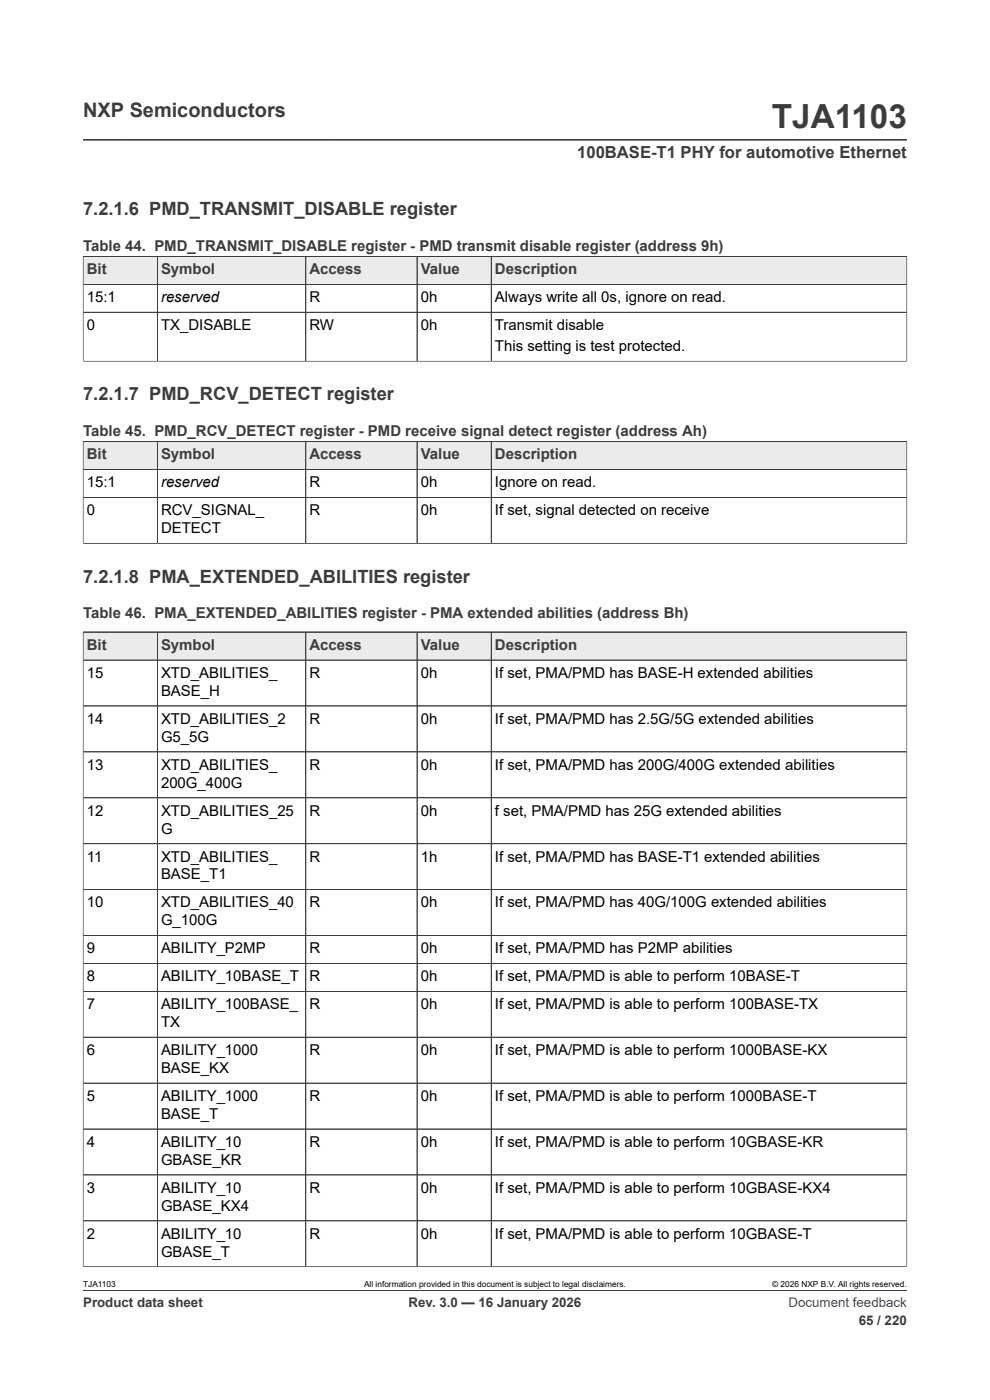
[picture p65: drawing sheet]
<svg xmlns="http://www.w3.org/2000/svg" width="210mm" height="297mm" viewBox="0 0 210 297" stroke-linecap="round" stroke-linejoin="round" font-family="sans-serif">
<defs><g id="words">
<text font-size="7.1" fill="#3c3c3c" x="163.7" y="27.2">TJA1103</text>
<text font-size="4.2" fill="#3c3c3c" x="17.6" y="24.8">NXP Semiconductors</text>
<g font-size="3.9" fill="#3c3c3c">
<text x="17.6" y="45.7">7.2.1.6 PMD_TRANSMIT_DISABLE register</text>
<text x="17.6" y="85">7.2.1.7 PMD_RCV_DETECT register</text>
<text x="17.6" y="123.6">7.2.1.8 PMA_EXTENDED_ABILITIES register</text>
</g>
<text font-size="3.5" fill="#3c3c3c" x="122.4" y="33.5">100BASE-T1 PHY for automotive Ethernet</text>
<g font-size="3.2" fill="#3c3c3c">
<text x="17.6" y="53.2">Table 44. PMD_TRANSMIT_DISABLE register - PMD transmit disable register (address 9h)</text>
<text x="18.4" y="58.2">Bit</text>
<text x="34.2" y="58.2">Symbol</text>
<text x="65.6" y="58.2">Access</text>
<text x="89.2" y="58.2">Value</text>
<text x="105" y="58.2">Description</text>
<text x="17.6" y="92.5">Table 45. PMD_RCV_DETECT register - PMD receive signal detect register (address Ah)</text>
<text x="18.4" y="97.5">Bit</text>
<text x="34.2" y="97.5">Symbol</text>
<text x="65.6" y="97.5">Access</text>
<text x="89.2" y="97.5">Value</text>
<text x="105" y="97.5">Description</text>
<text x="17.6" y="131.2">Table 46. PMA_EXTENDED_ABILITIES register - PMA extended abilities (address Bh)</text>
<text x="18.4" y="137.9">Bit</text>
<text x="34.2" y="137.9">Symbol</text>
<text x="65.6" y="137.9">Access</text>
<text x="89.2" y="137.9">Value</text>
<text x="105" y="137.9">Description</text>
</g>
<g font-size="3.2">
<text x="18.4" y="64.1">15:1</text>
<text x="34.2" y="64.1">reserved</text>
<text x="65.6" y="64.1">R</text>
<text x="89.2" y="64.1">0h</text>
<text x="105" y="64.1">Always write all 0s, ignore on read.</text>
<text x="18.4" y="70">0</text>
<text x="34.2" y="70">TX_DISABLE</text>
<text x="65.6" y="70">RW</text>
<text x="89.2" y="70">0h</text>
<text x="105" y="70">Transmit disable</text>
<text x="105" y="74.5">This setting is test protected.</text>
<text x="18.4" y="103.4">15:1</text>
<text x="34.2" y="103.4">reserved</text>
<text x="65.6" y="103.4">R</text>
<text x="89.2" y="103.4">0h</text>
<text x="105" y="103.4">Ignore on read.</text>
<text x="18.4" y="109.3">0</text>
<text x="34.2" y="109.3">RCV_SIGNAL_</text>
<text x="34.2" y="113.1">DETECT</text>
<text x="65.6" y="109.3">R</text>
<text x="89.2" y="109.3">0h</text>
<text x="105" y="109.3">If set, signal detected on receive</text>
<text x="18.4" y="143.8">15</text>
<text x="34.2" y="143.8">XTD_ABILITIES_</text>
<text x="65.6" y="143.8">R</text>
<text x="89.2" y="143.8">0h</text>
<text x="105" y="143.8">If set, PMA/PMD has BASE-H extended abilities</text>
<text x="34.2" y="147.6">BASE_H</text>
<text x="18.4" y="153.6">14</text>
<text x="34.2" y="153.6">XTD_ABILITIES_2</text>
<text x="65.6" y="153.6">R</text>
<text x="89.2" y="153.6">0h</text>
<text x="105" y="153.6">If set, PMA/PMD has 2.5G/5G extended abilities</text>
<text x="34.2" y="157.4">G5_5G</text>
<text x="18.4" y="163.3">13</text>
<text x="34.2" y="163.3">XTD_ABILITIES_</text>
<text x="34.2" y="167.1">200G_400G</text>
<text x="65.6" y="163.3">R</text>
<text x="89.2" y="163.3">0h</text>
<text x="105" y="163.3">If set, PMA/PMD has 200G/400G extended abilities</text>
<text x="18.4" y="173">12</text>
<text x="34.2" y="173">XTD_ABILITIES_25</text>
<text x="65.6" y="173">R</text>
<text x="89.2" y="173">0h</text>
<text x="105" y="173">f set, PMA/PMD has 25G extended abilities</text>
<text x="34.2" y="176.8">G</text>
<text x="18.4" y="182.8">11</text>
<text x="34.2" y="182.8">XTD_ABILITIES_</text>
<text x="65.6" y="182.8">R</text>
<text x="89.2" y="182.8">1h</text>
<text x="105" y="182.8">If set, PMA/PMD has BASE-T1 extended abilities</text>
<text x="34.2" y="186.6">BASE_T1</text>
<text x="18.4" y="192.5">10</text>
<text x="34.2" y="192.5">XTD_ABILITIES_40</text>
<text x="34.2" y="196.3">G_100G</text>
<text x="65.6" y="192.5">R</text>
<text x="89.2" y="192.5">0h</text>
<text x="105" y="192.5">If set, PMA/PMD has 40G/100G extended abilities</text>
<text x="18.4" y="202.2">9</text>
<text x="34.2" y="202.2">ABILITY_P2MP</text>
<text x="65.6" y="202.2">R</text>
<text x="89.2" y="202.2">0h</text>
<text x="105" y="202.2">If set, PMA/PMD has P2MP abilities</text>
<text x="18.4" y="208.2">8</text>
<text x="34.2" y="208.2">ABILITY_10BASE_T</text>
<text x="65.6" y="208.2">R</text>
<text x="89.2" y="208.2">0h</text>
<text x="105" y="208.2">If set, PMA/PMD is able to perform 10BASE-T</text>
<text x="18.4" y="214.1">7</text>
<text x="34.2" y="214.1">ABILITY_100BASE_</text>
<text x="65.6" y="214.1">R</text>
<text x="89.2" y="214.1">0h</text>
<text x="105" y="214.1">If set, PMA/PMD is able to perform 100BASE-TX</text>
<text x="34.2" y="217.9">TX</text>
<text x="18.4" y="223.8">6</text>
<text x="34.2" y="223.8">ABILITY_1000</text>
<text x="34.2" y="227.6">BASE_KX</text>
<text x="65.6" y="223.8">R</text>
<text x="89.2" y="223.8">0h</text>
<text x="105" y="223.8">If set, PMA/PMD is able to perform 1000BASE-KX</text>
<text x="18.4" y="233.6">5</text>
<text x="34.2" y="233.6">ABILITY_1000</text>
<text x="65.6" y="233.6">R</text>
<text x="89.2" y="233.6">0h</text>
<text x="105" y="233.6">If set, PMA/PMD is able to perform 1000BASE-T</text>
<text x="34.2" y="237.4">BASE_T</text>
<text x="18.4" y="243.3">4</text>
<text x="34.2" y="243.3">ABILITY_10</text>
<text x="65.6" y="243.3">R</text>
<text x="89.2" y="243.3">0h</text>
<text x="105" y="243.3">If set, PMA/PMD is able to perform 10GBASE-KR</text>
<text x="34.2" y="247.1">GBASE_KR</text>
<text x="18.4" y="253">3</text>
<text x="34.2" y="253">ABILITY_10</text>
<text x="34.2" y="256.8">GBASE_KX4</text>
<text x="65.6" y="253">R</text>
<text x="89.2" y="253">0h</text>
<text x="105" y="253">If set, PMA/PMD is able to perform 10GBASE-KX4</text>
<text x="18.4" y="262.8">2</text>
<text x="34.2" y="262.8">ABILITY_10</text>
<text x="65.6" y="262.8">R</text>
<text x="89.2" y="262.8">0h</text>
<text x="105" y="262.8">If set, PMA/PMD is able to perform 10GBASE-T</text>
<text x="34.2" y="266.6">GBASE_T</text>
</g>
<g font-size="2.8" fill="#3c3c3c">
<text x="17.6" y="277.3">Product data sheet</text>
<text x="86.7" y="277.3">Rev. 3.0 — 16 January 2026</text>
<text x="182.2" y="281">65 / 220</text>
</g>
<text font-size="2.8" fill="#00f" x="167.3" y="277.3">Document feedback</text>
<g font-size="1.8">
<text x="17.6" y="273.1">TJA1103</text>
<text x="77.2" y="273.1">All information provided in this document is subject to legal disclaimers.</text>
<text x="163.8" y="273.1">© 2026 NXP B.V. All rights reserved.</text>
</g>
</g></defs>
<path d="M17.6 29.7h174.8M17.6 54.4h174.8" fill="none" stroke="#3c3c3c" stroke-width=".21"/>
<path d="M17.7 54.5h15.6v5.8h-15.6z" fill="#ebebeb"/>
<path d="M17.6 54.4h15.8v5.9h-15.8z" fill="none" stroke="#3c3c3c" stroke-width=".21"/>
<path d="M33.5 54.5h31.3v5.8h-31.3z" fill="#ebebeb"/>
<path d="M33.4 54.4h31.5v5.9h-31.5z" fill="none" stroke="#3c3c3c" stroke-width=".21"/>
<path d="M64.9 54.5h23.5v5.8h-23.5z" fill="#ebebeb"/>
<path d="M64.9 54.4h23.6v5.9h-23.6z" fill="none" stroke="#3c3c3c" stroke-width=".21"/>
<path d="M88.5 54.5h15.6v5.8h-15.6z" fill="#ebebeb"/>
<path d="M88.5 54.4h15.7v5.9h-15.7z" fill="none" stroke="#3c3c3c" stroke-width=".21"/>
<path d="M104.3 54.5h88v5.8h-88z" fill="#ebebeb"/>
<path d="M17.6 54.5v22.2M17.6 54.4h174.8v22.3M33.4 54.5v22.1M64.9 54.5v22.1M88.5 54.5v22.1M104.2 54.4v22.2M17.6 76.6h174.8M17.6 60.3h174.8M17.6 66.3h174.8M17.6 93.7h174.8" fill="none" stroke="#3c3c3c" stroke-width=".21"/>
<path d="M17.7 93.8h15.6v5.7h-15.6z" fill="#ebebeb"/>
<path d="M17.6 93.7h15.8v5.9h-15.8z" fill="none" stroke="#3c3c3c" stroke-width=".21"/>
<path d="M33.5 93.8h31.3v5.7h-31.3z" fill="#ebebeb"/>
<path d="M33.4 93.7h31.5v5.9h-31.5z" fill="none" stroke="#3c3c3c" stroke-width=".21"/>
<path d="M64.9 93.8h23.5v5.7h-23.5z" fill="#ebebeb"/>
<path d="M64.9 93.7h23.6v5.9h-23.6z" fill="none" stroke="#3c3c3c" stroke-width=".21"/>
<path d="M88.5 93.8h15.6v5.7h-15.6z" fill="#ebebeb"/>
<path d="M88.5 93.7h15.7v5.9h-15.7z" fill="none" stroke="#3c3c3c" stroke-width=".21"/>
<path d="M104.3 93.8h88v5.7h-88z" fill="#ebebeb"/>
<path d="M17.6 93.8v21.5M17.6 93.7h174.8v21.6M33.4 93.8v21.5M64.9 93.8v21.5M88.5 93.8v21.5M104.2 93.7v21.6M192.4 99.6h-174.8M17.6 115.3h174.8M17.6 105.5h174.8M17.6 134.1h174.8" fill="none" stroke="#3c3c3c" stroke-width=".21"/>
<path d="M17.7 134.2h15.6v5.8h-15.6z" fill="#ebebeb"/>
<path d="M17.6 134.1h15.8v5.9h-15.8z" fill="none" stroke="#3c3c3c" stroke-width=".21"/>
<path d="M33.5 134.2h31.3v5.8h-31.3z" fill="#ebebeb"/>
<path d="M33.4 134.1h31.5v5.9h-31.5z" fill="none" stroke="#3c3c3c" stroke-width=".21"/>
<path d="M64.9 134.2h23.5v5.8h-23.5z" fill="#ebebeb"/>
<path d="M64.9 134.1h23.6v5.9h-23.6z" fill="none" stroke="#3c3c3c" stroke-width=".21"/>
<path d="M88.5 134.2h15.6v5.8h-15.6z" fill="#ebebeb"/>
<path d="M88.5 134.1h15.7v5.9h-15.7z" fill="none" stroke="#3c3c3c" stroke-width=".21"/>
<path d="M104.3 134.2h88v5.8h-88z" fill="#ebebeb"/>
<g fill="none" stroke="#3c3c3c" stroke-width=".21">
<path d="M17.6 134.2v134.6M17.6 134.1h174.8v134.7M33.4 134.2v134.5M64.9 134.2v134.5M88.5 134.2v134.5M104.2 134.1v134.6M17.6 140h174.8M192.4 149.8h-174.8M192.4 159.5h-174.8M17.6 169.2h174.8M192.4 179h-174.8M192.4 188.7h-174.8"/>
<path d="M192.4 198.5h-174.8M17.6 204.4h174.8M192.4 210.3h-174.8M17.6 220h174.8M17.6 229.8h174.8M17.6 239.5h174.8M17.6 259h174.8M192.4 249.3h-174.8M17.6 268.7h174.8M17.6 273.8h174.8"/>
</g>
<use href="#words"/>
</svg>
